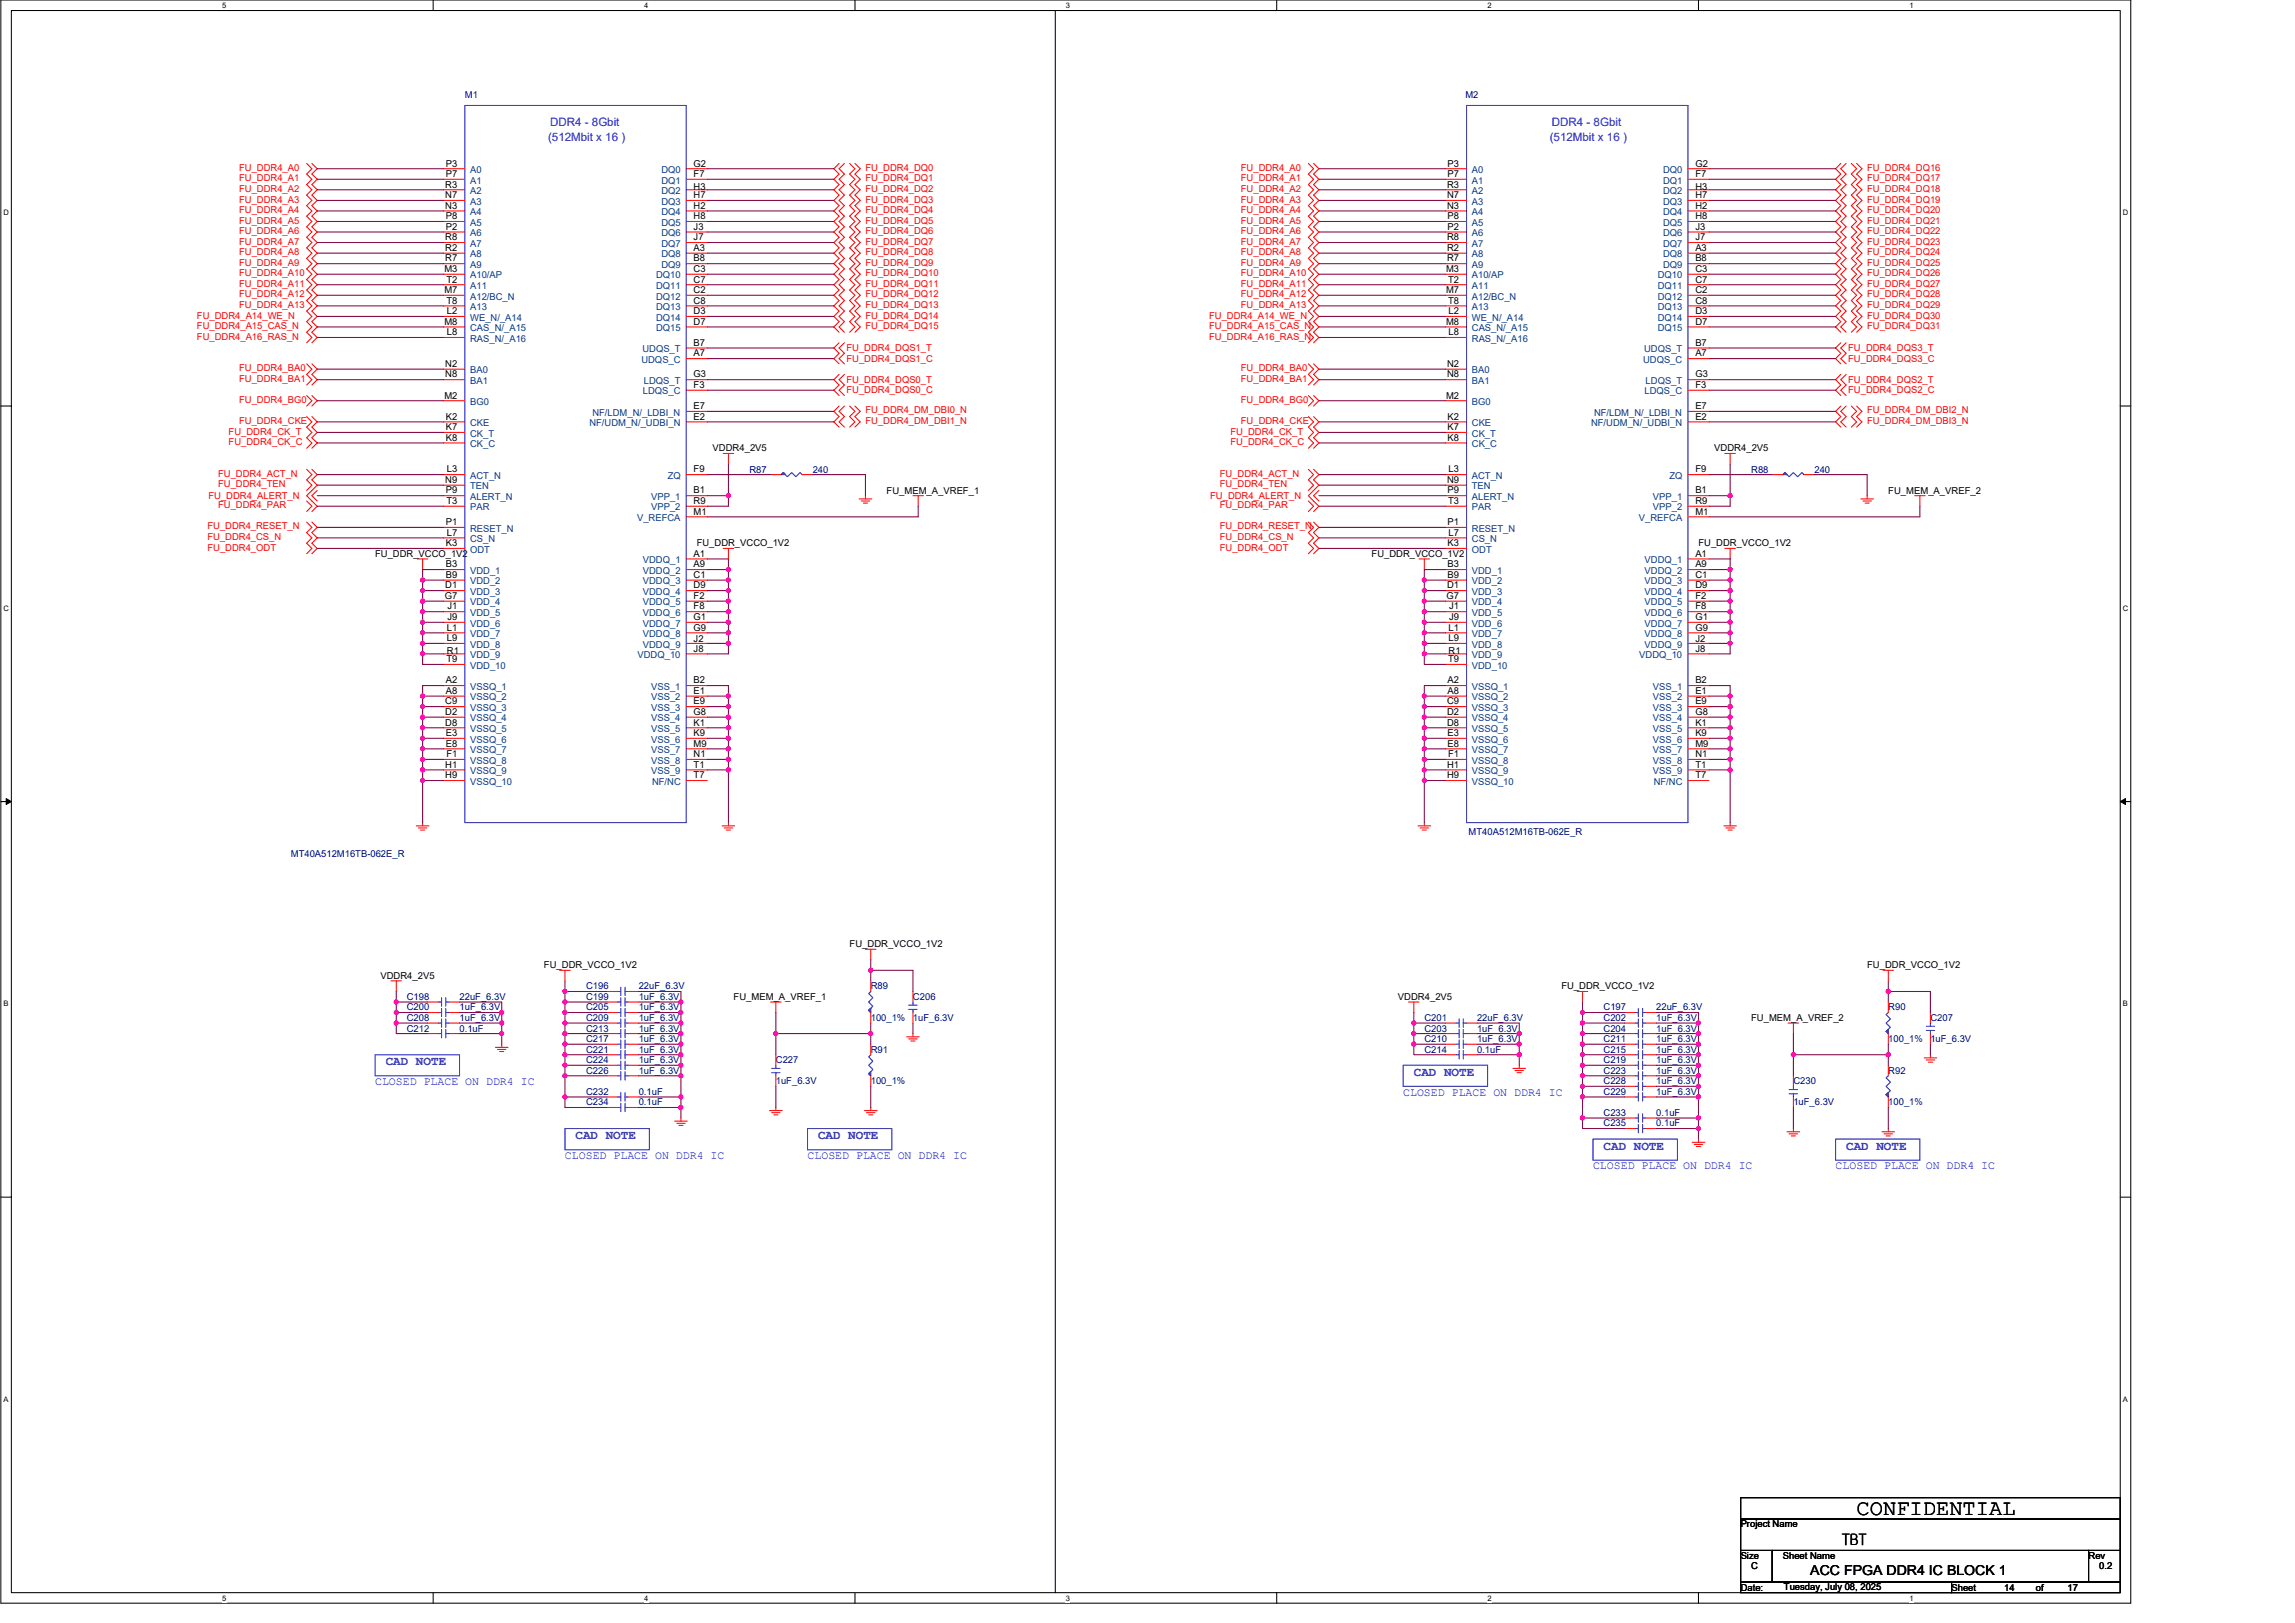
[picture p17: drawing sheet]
<svg xmlns="http://www.w3.org/2000/svg" width="420mm" height="297mm" viewBox="0 0 420 297" stroke-linecap="round" stroke-linejoin="round" font-family="sans-serif">
<defs><g id="words">
<text font-size="4" x="339.9" y="277.3">CONFIDENTIAL</text>
<text font-size="2.9" x="337.2" y="282.8">TBT</text>
<text font-size="2.5" x="331.4" y="288.3">ACC FPGA DDR4 IC BLOCK 1</text>
<g font-size="2.3" fill="#00f">
<text x="70.6" y="195">CAD NOTE</text>
<text x="258.8" y="196.9">CAD NOTE</text>
<text x="105.4" y="208.5">CAD NOTE</text>
<text x="149.8" y="208.5">CAD NOTE</text>
<text x="293.6" y="210.4">CAD NOTE</text>
<text x="338" y="210.4">CAD NOTE</text>
</g>
<g font-size="2.1" fill="#00f">
<text x="100.7" y="23.1">DDR4 - 8Gbit</text>
<text x="284.1" y="23.1">DDR4 - 8Gbit</text>
<text x="100.3" y="25.8">(512Mbit x 16 )</text>
<text x="283.7" y="25.8">(512Mbit x 16 )</text>
<text x="68.7" y="198.6">CLOSED PLACE ON DDR4 IC</text>
<text x="256.9" y="200.5">CLOSED PLACE ON DDR4 IC</text>
<text x="103.4" y="212.1">CLOSED PLACE ON DDR4 IC</text>
<text x="147.8" y="212.1">CLOSED PLACE ON DDR4 IC</text>
<text x="291.6" y="214">CLOSED PLACE ON DDR4 IC</text>
<text x="336.1" y="214">CLOSED PLACE ON DDR4 IC</text>
</g>
<g font-size="1.7" fill="#000080">
<text x="85.1" y="17.9">M1</text>
<text x="268.3" y="17.9">M2</text>
<text x="137.2" y="86.5">R87</text>
<text x="148.8" y="86.5">240</text>
<text x="320.6" y="86.5">R88</text>
<text x="332.2" y="86.5">240</text>
<text x="268.9" y="152.9">MT40A512M16TB-062E_R</text>
<text x="53.2" y="156.9">MT40A512M16TB-062E_R</text>
<text x="74.5" y="183">C198</text>
<text x="74.5" y="184.9">C200</text>
<text x="84.1" y="183">22uF_6.3V</text>
<text x="84.1" y="184.9">1uF_6.3V</text>
<text x="107.3" y="184.9">C205</text>
<text x="107.3" y="183">C199</text>
<text x="107.3" y="181.1">C196</text>
<text x="116.9" y="184.9">1uF_6.3V</text>
<text x="116.9" y="183">1uF_6.3V</text>
<text x="116.9" y="181.1">22uF_6.3V</text>
<text x="159.4" y="181.1">R89</text>
<text x="167.1" y="183">C206</text>
<text x="293.6" y="184.9">C197</text>
<text x="303.2" y="184.9">22uF_6.3V</text>
<text x="345.7" y="184.9">R90</text>
<text x="74.5" y="186.9">C208</text>
<text x="74.5" y="188.8">C212</text>
<text x="84.1" y="186.9">1uF_6.3V</text>
<text x="84.1" y="188.8">0.1uF</text>
<text x="107.3" y="188.8">C213</text>
<text x="107.3" y="190.7">C217</text>
<text x="107.3" y="186.9">C209</text>
<text x="116.9" y="188.8">1uF_6.3V</text>
<text x="116.9" y="190.7">1uF_6.3V</text>
<text x="116.9" y="186.9">1uF_6.3V</text>
<text x="159.4" y="186.9">100_1%</text>
<text x="167.1" y="186.9">1uF_6.3V</text>
<text x="260.8" y="186.9">C201</text>
<text x="260.8" y="190.7">C210</text>
<text x="260.8" y="188.8">C203</text>
<text x="270.4" y="186.9">22uF_6.3V</text>
<text x="270.4" y="190.7">1uF_6.3V</text>
<text x="270.4" y="188.8">1uF_6.3V</text>
<text x="293.6" y="190.7">C211</text>
<text x="293.6" y="186.9">C202</text>
<text x="293.6" y="188.8">C204</text>
<text x="303.2" y="190.7">1uF_6.3V</text>
<text x="303.2" y="186.9">1uF_6.3V</text>
<text x="303.2" y="188.8">1uF_6.3V</text>
<text x="345.7" y="190.7">100_1%</text>
<text x="353.4" y="186.9">C207</text>
<text x="353.4" y="190.7">1uF_6.3V</text>
<text x="107.3" y="192.7">C221</text>
<text x="107.3" y="194.6">C224</text>
<text x="107.3" y="196.5">C226</text>
<text x="116.9" y="192.7">1uF_6.3V</text>
<text x="116.9" y="194.6">1uF_6.3V</text>
<text x="116.9" y="196.5">1uF_6.3V</text>
<text x="142" y="194.6">C227</text>
<text x="159.4" y="192.7">R91</text>
<text x="260.8" y="192.7">C214</text>
<text x="270.4" y="192.7">0.1uF</text>
<text x="293.6" y="194.6">C219</text>
<text x="293.6" y="192.7">C215</text>
<text x="293.6" y="196.5">C223</text>
<text x="303.2" y="194.6">1uF_6.3V</text>
<text x="303.2" y="192.7">1uF_6.3V</text>
<text x="303.2" y="196.5">1uF_6.3V</text>
<text x="345.7" y="196.5">R92</text>
<text x="107.3" y="200.4">C232</text>
<text x="107.3" y="202.3">C234</text>
<text x="116.9" y="200.4">0.1uF</text>
<text x="116.9" y="202.3">0.1uF</text>
<text x="142" y="198.4">1uF_6.3V</text>
<text x="159.4" y="198.4">100_1%</text>
<text x="293.6" y="198.4">C228</text>
<text x="293.6" y="200.4">C229</text>
<text x="303.2" y="198.4">1uF_6.3V</text>
<text x="303.2" y="200.4">1uF_6.3V</text>
<text x="328.3" y="198.4">C230</text>
<text x="328.3" y="202.3">1uF_6.3V</text>
<text x="345.7" y="202.3">100_1%</text>
<text x="293.6" y="206.2">C235</text>
<text x="293.6" y="204.2">C233</text>
<text x="303.2" y="206.2">0.1uF</text>
<text x="303.2" y="204.2">0.1uF</text>
</g>
<g font-size="1.7" fill="#f00">
<text x="43.8" y="31.3">FU_DDR4_A0</text>
<text x="43.8" y="35.1">FU_DDR4_A2</text>
<text x="43.8" y="33.2">FU_DDR4_A1</text>
<text x="158.4" y="33.2">FU_DDR4_DQ1</text>
<text x="158.4" y="31.3">FU_DDR4_DQ0</text>
<text x="158.4" y="35.1">FU_DDR4_DQ2</text>
<text x="227.2" y="31.3">FU_DDR4_A0</text>
<text x="227.2" y="35.1">FU_DDR4_A2</text>
<text x="227.2" y="33.2">FU_DDR4_A1</text>
<text x="341.8" y="31.3">FU_DDR4_DQ16</text>
<text x="341.8" y="33.2">FU_DDR4_DQ17</text>
<text x="341.8" y="35.1">FU_DDR4_DQ18</text>
<text x="43.8" y="37.1">FU_DDR4_A3</text>
<text x="43.8" y="40.9">FU_DDR4_A5</text>
<text x="43.8" y="39">FU_DDR4_A4</text>
<text x="158.4" y="39">FU_DDR4_DQ4</text>
<text x="158.4" y="40.9">FU_DDR4_DQ5</text>
<text x="158.4" y="37.1">FU_DDR4_DQ3</text>
<text x="227.2" y="37.1">FU_DDR4_A3</text>
<text x="227.2" y="40.9">FU_DDR4_A5</text>
<text x="227.2" y="39">FU_DDR4_A4</text>
<text x="341.8" y="37.1">FU_DDR4_DQ19</text>
<text x="341.8" y="39">FU_DDR4_DQ20</text>
<text x="341.8" y="40.9">FU_DDR4_DQ21</text>
<text x="43.8" y="44.8">FU_DDR4_A7</text>
<text x="43.8" y="42.8">FU_DDR4_A6</text>
<text x="43.8" y="46.7">FU_DDR4_A8</text>
<text x="158.4" y="42.8">FU_DDR4_DQ6</text>
<text x="158.4" y="44.8">FU_DDR4_DQ7</text>
<text x="158.4" y="46.7">FU_DDR4_DQ8</text>
<text x="227.2" y="44.8">FU_DDR4_A7</text>
<text x="227.2" y="42.8">FU_DDR4_A6</text>
<text x="227.2" y="46.7">FU_DDR4_A8</text>
<text x="341.8" y="42.8">FU_DDR4_DQ22</text>
<text x="341.8" y="44.8">FU_DDR4_DQ23</text>
<text x="341.8" y="46.7">FU_DDR4_DQ24</text>
<text x="43.8" y="48.6">FU_DDR4_A9</text>
<text x="43.8" y="52.5">FU_DDR4_A11</text>
<text x="43.8" y="50.6">FU_DDR4_A10</text>
<text x="158.4" y="48.6">FU_DDR4_DQ9</text>
<text x="158.4" y="50.6">FU_DDR4_DQ10</text>
<text x="158.4" y="52.5">FU_DDR4_DQ11</text>
<text x="227.2" y="48.6">FU_DDR4_A9</text>
<text x="227.2" y="52.5">FU_DDR4_A11</text>
<text x="227.2" y="50.6">FU_DDR4_A10</text>
<text x="341.8" y="48.6">FU_DDR4_DQ25</text>
<text x="341.8" y="50.6">FU_DDR4_DQ26</text>
<text x="341.8" y="52.5">FU_DDR4_DQ27</text>
<text x="36.1" y="58.3">FU_DDR4_A14_WE_N</text>
<text x="43.8" y="56.4">FU_DDR4_A13</text>
<text x="43.8" y="54.4">FU_DDR4_A12</text>
<text x="158.4" y="56.4">FU_DDR4_DQ13</text>
<text x="158.4" y="54.4">FU_DDR4_DQ12</text>
<text x="158.4" y="58.3">FU_DDR4_DQ14</text>
<text x="221.4" y="58.3">FU_DDR4_A14_WE_N</text>
<text x="227.2" y="56.4">FU_DDR4_A13</text>
<text x="227.2" y="54.4">FU_DDR4_A12</text>
<text x="341.8" y="54.4">FU_DDR4_DQ28</text>
<text x="341.8" y="56.4">FU_DDR4_DQ29</text>
<text x="341.8" y="58.3">FU_DDR4_DQ30</text>
<text x="36.1" y="60.2">FU_DDR4_A15_CAS_N</text>
<text x="36.1" y="62.1">FU_DDR4_A16_RAS_N</text>
<text x="155" y="64.3">FU_DDR4_DQS1_T</text>
<text x="158.4" y="60.2">FU_DDR4_DQ15</text>
<text x="221.4" y="60.2">FU_DDR4_A15_CAS_N</text>
<text x="221.4" y="62.1">FU_DDR4_A16_RAS_N</text>
<text x="338.4" y="64.3">FU_DDR4_DQS3_T</text>
<text x="341.8" y="60.2">FU_DDR4_DQ31</text>
<text x="43.8" y="67.9">FU_DDR4_BA0</text>
<text x="43.8" y="69.9">FU_DDR4_BA1</text>
<text x="155" y="66.2">FU_DDR4_DQS1_C</text>
<text x="155" y="70.1">FU_DDR4_DQS0_T</text>
<text x="227.2" y="67.9">FU_DDR4_BA0</text>
<text x="227.2" y="69.9">FU_DDR4_BA1</text>
<text x="338.4" y="66.2">FU_DDR4_DQS3_C</text>
<text x="338.4" y="70.1">FU_DDR4_DQS2_T</text>
<text x="43.8" y="73.7">FU_DDR4_BG0</text>
<text x="43.8" y="77.6">FU_DDR4_CKE</text>
<text x="155" y="72">FU_DDR4_DQS0_C</text>
<text x="158.4" y="75.7">FU_DDR4_DM_DBI0_N</text>
<text x="158.4" y="77.6">FU_DDR4_DM_DBI1_N</text>
<text x="227.2" y="73.7">FU_DDR4_BG0</text>
<text x="227.2" y="77.6">FU_DDR4_CKE</text>
<text x="338.4" y="72">FU_DDR4_DQS2_C</text>
<text x="341.8" y="75.7">FU_DDR4_DM_DBI2_N</text>
<text x="341.8" y="77.6">FU_DDR4_DM_DBI3_N</text>
<text x="41.9" y="79.5">FU_DDR4_CK_T</text>
<text x="41.9" y="81.4">FU_DDR4_CK_C</text>
<text x="225.2" y="79.5">FU_DDR4_CK_T</text>
<text x="225.2" y="81.4">FU_DDR4_CK_C</text>
<text x="39.9" y="87.2">FU_DDR4_ACT_N</text>
<text x="39.9" y="89.2">FU_DDR4_TEN</text>
<text x="223.3" y="87.2">FU_DDR4_ACT_N</text>
<text x="223.3" y="89.2">FU_DDR4_TEN</text>
<text x="38.2" y="91.3">FU_DDR4_ALERT_N</text>
<text x="39.9" y="93">FU_DDR4_PAR</text>
<text x="221.6" y="91.3">FU_DDR4_ALERT_N</text>
<text x="223.3" y="93">FU_DDR4_PAR</text>
<text x="38" y="96.9">FU_DDR4_RESET_N</text>
<text x="38" y="100.8">FU_DDR4_ODT</text>
<text x="38" y="98.8">FU_DDR4_CS_N</text>
<text x="223.3" y="96.9">FU_DDR4_RESET_N</text>
<text x="223.3" y="100.8">FU_DDR4_ODT</text>
<text x="223.3" y="98.8">FU_DDR4_CS_N</text>
</g>
<g font-size="1.7">
<text x="81.5" y="34.3">R3</text>
<text x="81.6" y="30.5">P3</text>
<text x="81.6" y="32.4">P7</text>
<text x="127" y="32.4">F7</text>
<text x="127" y="30.5">G2</text>
<text x="127" y="34.7">H3</text>
<text x="264.9" y="34.3">R3</text>
<text x="265" y="30.5">P3</text>
<text x="265" y="32.4">P7</text>
<text x="310.4" y="32.4">F7</text>
<text x="310.4" y="30.5">G2</text>
<text x="310.4" y="34.7">H3</text>
<text x="81.5" y="38.2">N3</text>
<text x="81.5" y="36.3">N7</text>
<text x="81.6" y="40.1">P8</text>
<text x="127" y="38.2">H2</text>
<text x="127" y="36.3">H7</text>
<text x="127" y="40.1">H8</text>
<text x="264.9" y="38.2">N3</text>
<text x="264.9" y="36.3">N7</text>
<text x="265" y="40.1">P8</text>
<text x="310.4" y="38.2">H2</text>
<text x="310.4" y="36.3">H7</text>
<text x="310.4" y="40.1">H8</text>
<text x="81.5" y="45.9">R2</text>
<text x="81.5" y="47.9">R7</text>
<text x="81.5" y="44">R8</text>
<text x="81.6" y="42.1">P2</text>
<text x="127" y="45.9">A3</text>
<text x="127" y="47.9">B8</text>
<text x="127" y="42.1">J3</text>
<text x="127" y="44">J7</text>
<text x="264.9" y="45.9">R2</text>
<text x="264.9" y="47.9">R7</text>
<text x="264.9" y="44">R8</text>
<text x="265" y="42.1">P2</text>
<text x="310.4" y="45.9">A3</text>
<text x="310.4" y="47.9">B8</text>
<text x="310.4" y="42.1">J3</text>
<text x="310.4" y="44">J7</text>
<text x="81.4" y="49.8">M3</text>
<text x="81.4" y="53.6">M7</text>
<text x="81.7" y="51.7">T2</text>
<text x="127" y="53.6">C2</text>
<text x="127" y="49.8">C3</text>
<text x="127" y="51.7">C7</text>
<text x="264.7" y="49.8">M3</text>
<text x="264.7" y="53.6">M7</text>
<text x="265.1" y="51.7">T2</text>
<text x="310.4" y="53.6">C2</text>
<text x="310.4" y="49.8">C3</text>
<text x="310.4" y="51.7">C7</text>
<text x="81.4" y="59.4">M8</text>
<text x="81.7" y="55.6">T8</text>
<text x="81.8" y="57.5">L2</text>
<text x="127" y="55.6">C8</text>
<text x="127" y="57.5">D3</text>
<text x="127" y="59.4">D7</text>
<text x="264.7" y="59.4">M8</text>
<text x="265.1" y="55.6">T8</text>
<text x="265.2" y="57.5">L2</text>
<text x="310.4" y="55.6">C8</text>
<text x="310.4" y="57.5">D3</text>
<text x="310.4" y="59.4">D7</text>
<text x="81.8" y="61.4">L8</text>
<text x="127" y="63.3">B7</text>
<text x="127" y="65.2">A7</text>
<text x="265.2" y="61.4">L8</text>
<text x="310.4" y="63.3">B7</text>
<text x="310.4" y="65.2">A7</text>
<text x="81.5" y="67.2">N2</text>
<text x="81.5" y="69.1">N8</text>
<text x="127" y="69.1">G3</text>
<text x="127" y="71">F3</text>
<text x="264.9" y="67.2">N2</text>
<text x="264.9" y="69.1">N8</text>
<text x="310.4" y="69.1">G3</text>
<text x="310.4" y="71">F3</text>
<text x="81.4" y="72.9">M2</text>
<text x="81.6" y="76.8">K2</text>
<text x="127" y="76.8">E2</text>
<text x="127" y="74.9">E7</text>
<text x="264.7" y="72.9">M2</text>
<text x="265" y="76.8">K2</text>
<text x="310.4" y="76.8">E2</text>
<text x="310.4" y="74.9">E7</text>
<text x="81.6" y="78.7">K7</text>
<text x="81.6" y="80.7">K8</text>
<text x="130.5" y="82.6">VDDR4_2V5</text>
<text x="265" y="78.7">K7</text>
<text x="265" y="80.7">K8</text>
<text x="313.8" y="82.6">VDDR4_2V5</text>
<text x="81.5" y="88.4">N9</text>
<text x="81.8" y="86.5">L3</text>
<text x="127" y="86.5">F9</text>
<text x="264.9" y="88.4">N9</text>
<text x="265.2" y="86.5">L3</text>
<text x="310.4" y="86.5">F9</text>
<text x="81.6" y="90.3">P9</text>
<text x="81.7" y="92.2">T3</text>
<text x="127" y="90.3">B1</text>
<text x="127" y="92.2">R9</text>
<text x="127" y="94.2">M1</text>
<text x="162.3" y="90.3">FU_MEM_A_VREF_1</text>
<text x="265" y="90.3">P9</text>
<text x="265.1" y="92.2">T3</text>
<text x="310.4" y="90.3">B1</text>
<text x="310.4" y="94.2">M1</text>
<text x="310.4" y="92.2">R9</text>
<text x="345.7" y="90.3">FU_MEM_A_VREF_2</text>
<text x="68.7" y="101.9">FU_DDR_VCCO_1V2</text>
<text x="81.6" y="100">K3</text>
<text x="81.6" y="96.1">P1</text>
<text x="81.8" y="98">L7</text>
<text x="127" y="101.9">A1</text>
<text x="127.6" y="100">FU_DDR_VCCO_1V2</text>
<text x="251.1" y="101.9">FU_DDR_VCCO_1V2</text>
<text x="265" y="100">K3</text>
<text x="265" y="96.1">P1</text>
<text x="265.2" y="98">L7</text>
<text x="310.4" y="101.9">A1</text>
<text x="310.9" y="100">FU_DDR_VCCO_1V2</text>
<text x="81.5" y="107.7">D1</text>
<text x="81.6" y="103.8">B3</text>
<text x="81.6" y="105.8">B9</text>
<text x="127" y="103.8">A9</text>
<text x="127" y="105.8">C1</text>
<text x="127" y="107.7">D9</text>
<text x="264.9" y="107.7">D1</text>
<text x="265" y="103.8">B3</text>
<text x="265" y="105.8">B9</text>
<text x="310.4" y="103.8">A9</text>
<text x="310.4" y="105.8">C1</text>
<text x="310.4" y="107.7">D9</text>
<text x="81.4" y="109.6">G7</text>
<text x="81.9" y="111.5">J1</text>
<text x="81.9" y="113.5">J9</text>
<text x="127" y="109.6">F2</text>
<text x="127" y="111.5">F8</text>
<text x="127" y="113.5">G1</text>
<text x="264.8" y="109.6">G7</text>
<text x="265.3" y="111.5">J1</text>
<text x="265.3" y="113.5">J9</text>
<text x="310.4" y="109.6">F2</text>
<text x="310.4" y="111.5">F8</text>
<text x="310.4" y="113.5">G1</text>
<text x="81.8" y="115.4">L1</text>
<text x="81.8" y="117.3">L9</text>
<text x="81.8" y="119.7">R1</text>
<text x="127" y="119.3">J8</text>
<text x="127" y="115.4">G9</text>
<text x="127" y="117.6">J2</text>
<text x="265.2" y="115.4">L1</text>
<text x="265.2" y="117.3">L9</text>
<text x="265.2" y="119.7">R1</text>
<text x="310.4" y="119.3">J8</text>
<text x="310.4" y="115.4">G9</text>
<text x="310.4" y="117.6">J2</text>
<text x="81.6" y="125.1">A2</text>
<text x="81.7" y="121.2">T9</text>
<text x="127" y="125.1">B2</text>
<text x="265" y="125.1">A2</text>
<text x="265.1" y="121.2">T9</text>
<text x="310.4" y="125.1">B2</text>
<text x="81.5" y="128.9">C9</text>
<text x="81.5" y="130.9">D2</text>
<text x="81.6" y="127">A8</text>
<text x="127" y="127">E1</text>
<text x="127" y="128.9">E9</text>
<text x="127" y="130.9">G8</text>
<text x="264.9" y="128.9">C9</text>
<text x="264.9" y="130.9">D2</text>
<text x="265" y="127">A8</text>
<text x="310.4" y="127">E1</text>
<text x="310.4" y="128.9">E9</text>
<text x="310.4" y="130.9">G8</text>
<text x="81.5" y="132.8">D8</text>
<text x="81.6" y="134.7">E3</text>
<text x="81.6" y="136.7">E8</text>
<text x="127" y="132.8">K1</text>
<text x="127" y="134.7">K9</text>
<text x="127" y="136.7">M9</text>
<text x="264.9" y="132.8">D8</text>
<text x="265" y="134.7">E3</text>
<text x="265" y="136.7">E8</text>
<text x="310.4" y="132.8">K1</text>
<text x="310.4" y="134.7">K9</text>
<text x="310.4" y="136.7">M9</text>
<text x="81.5" y="140.5">H1</text>
<text x="81.5" y="142.5">H9</text>
<text x="81.7" y="138.6">F1</text>
<text x="127" y="138.6">N1</text>
<text x="127" y="140.5">T1</text>
<text x="127" y="142.5">T7</text>
<text x="264.9" y="140.5">H1</text>
<text x="264.9" y="142.5">H9</text>
<text x="265.1" y="138.6">F1</text>
<text x="310.4" y="138.6">N1</text>
<text x="310.4" y="140.5">T1</text>
<text x="310.4" y="142.5">T7</text>
<text x="155.5" y="173.4">FU_DDR_VCCO_1V2</text>
<text x="69.6" y="179.1">VDDR4_2V5</text>
<text x="99.6" y="177.2">FU_DDR_VCCO_1V2</text>
<text x="341.8" y="177.2">FU_DDR_VCCO_1V2</text>
<text x="134.3" y="183">FU_MEM_A_VREF_1</text>
<text x="255.9" y="183">VDDR4_2V5</text>
<text x="285.8" y="181.1">FU_DDR_VCCO_1V2</text>
<text x="320.6" y="186.9">FU_MEM_A_VREF_2</text>
<text x="318.7" y="279.5">Project Name</text>
<text x="318.7" y="285.3">Size</text>
<text x="320.6" y="287.2">C</text>
<text x="326.4" y="285.3">Sheet Name</text>
<text x="382.4" y="285.3">Rev</text>
<text x="384.3" y="287.2">0.2</text>
<text x="318.7" y="291.1">Date:</text>
<text x="326.6" y="290.9">Tuesday, July 08, 2025</text>
<text x="357.3" y="291.1">Sheet</text>
<text x="366.9" y="291.1">14</text>
<text x="372.7" y="291.1">of</text>
<text x="378.5" y="291.1">17</text>
</g>
<g font-size="1.7" fill="#004080">
<text x="86.1" y="31.7">A0</text>
<text x="86.1" y="33.6">A1</text>
<text x="86.1" y="35.5">A2</text>
<text x="121.1" y="33.6">DQ1</text>
<text x="121.1" y="31.7">DQ0</text>
<text x="121.1" y="35.5">DQ2</text>
<text x="269.5" y="31.7">A0</text>
<text x="269.5" y="33.6">A1</text>
<text x="269.5" y="35.5">A2</text>
<text x="304.5" y="33.6">DQ1</text>
<text x="304.5" y="31.7">DQ0</text>
<text x="304.5" y="35.5">DQ2</text>
<text x="86.1" y="39.4">A4</text>
<text x="86.1" y="37.5">A3</text>
<text x="86.1" y="41.3">A5</text>
<text x="121.1" y="39.4">DQ4</text>
<text x="121.1" y="37.5">DQ3</text>
<text x="121.1" y="41.3">DQ5</text>
<text x="269.5" y="39.4">A4</text>
<text x="269.5" y="37.5">A3</text>
<text x="269.5" y="41.3">A5</text>
<text x="304.5" y="39.4">DQ4</text>
<text x="304.5" y="37.5">DQ3</text>
<text x="304.5" y="41.3">DQ5</text>
<text x="86.1" y="43.2">A6</text>
<text x="86.1" y="47.1">A8</text>
<text x="86.1" y="45.2">A7</text>
<text x="121.1" y="47.1">DQ8</text>
<text x="121.1" y="43.2">DQ6</text>
<text x="121.1" y="45.2">DQ7</text>
<text x="269.5" y="43.2">A6</text>
<text x="269.5" y="47.1">A8</text>
<text x="269.5" y="45.2">A7</text>
<text x="304.5" y="47.1">DQ8</text>
<text x="304.5" y="43.2">DQ6</text>
<text x="304.5" y="45.2">DQ7</text>
<text x="86.1" y="51">A10/AP</text>
<text x="86.1" y="49">A9</text>
<text x="86.1" y="52.9">A11</text>
<text x="120.1" y="51">DQ10</text>
<text x="120.1" y="52.9">DQ11</text>
<text x="121.1" y="49">DQ9</text>
<text x="269.5" y="51">A10/AP</text>
<text x="269.5" y="49">A9</text>
<text x="269.5" y="52.9">A11</text>
<text x="303.5" y="51">DQ10</text>
<text x="303.5" y="52.9">DQ11</text>
<text x="304.5" y="49">DQ9</text>
<text x="86.1" y="58.7">WE_N/_A14</text>
<text x="86.1" y="54.8">A12/BC_N</text>
<text x="86.1" y="56.8">A13</text>
<text x="120.1" y="54.8">DQ12</text>
<text x="120.1" y="56.8">DQ13</text>
<text x="120.1" y="58.7">DQ14</text>
<text x="269.5" y="58.7">WE_N/_A14</text>
<text x="269.5" y="54.8">A12/BC_N</text>
<text x="269.5" y="56.8">A13</text>
<text x="303.5" y="54.8">DQ12</text>
<text x="303.5" y="56.8">DQ13</text>
<text x="303.5" y="58.7">DQ14</text>
<text x="86.1" y="62.5">RAS_N/_A16</text>
<text x="86.1" y="60.6">CAS_N/_A15</text>
<text x="117.6" y="64.5">UDQS_T</text>
<text x="120.1" y="60.6">DQ15</text>
<text x="269.5" y="62.5">RAS_N/_A16</text>
<text x="269.5" y="60.6">CAS_N/_A15</text>
<text x="301" y="64.5">UDQS_T</text>
<text x="303.5" y="60.6">DQ15</text>
<text x="86.1" y="68.3">BA0</text>
<text x="86.1" y="70.3">BA1</text>
<text x="117.4" y="66.4">UDQS_C</text>
<text x="117.9" y="70.3">LDQS_T</text>
<text x="269.5" y="68.3">BA0</text>
<text x="269.5" y="70.3">BA1</text>
<text x="300.8" y="66.4">UDQS_C</text>
<text x="301.3" y="70.3">LDQS_T</text>
<text x="86.1" y="78">CKE</text>
<text x="86.1" y="74.1">BG0</text>
<text x="107.9" y="78">NF/UDM_N/_UDBI_N</text>
<text x="108.4" y="76.1">NF/LDM_N/_LDBI_N</text>
<text x="117.7" y="72.2">LDQS_C</text>
<text x="269.5" y="78">CKE</text>
<text x="269.5" y="74.1">BG0</text>
<text x="291.3" y="78">NF/UDM_N/_UDBI_N</text>
<text x="291.8" y="76.1">NF/LDM_N/_LDBI_N</text>
<text x="301.1" y="72.2">LDQS_C</text>
<text x="86.1" y="79.9">CK_T</text>
<text x="86.1" y="81.9">CK_C</text>
<text x="269.5" y="79.9">CK_T</text>
<text x="269.5" y="81.9">CK_C</text>
<text x="86.1" y="87.7">ACT_N</text>
<text x="86.1" y="89.6">TEN</text>
<text x="122.2" y="87.7">ZQ</text>
<text x="269.5" y="87.7">ACT_N</text>
<text x="269.5" y="89.6">TEN</text>
<text x="305.6" y="87.7">ZQ</text>
<text x="86.1" y="91.5">ALERT_N</text>
<text x="86.1" y="93.4">PAR</text>
<text x="116.6" y="95.4">V_REFCA</text>
<text x="119.2" y="91.5">VPP_1</text>
<text x="119.2" y="93.4">VPP_2</text>
<text x="269.5" y="91.5">ALERT_N</text>
<text x="269.5" y="93.4">PAR</text>
<text x="300" y="95.4">V_REFCA</text>
<text x="302.6" y="91.5">VPP_1</text>
<text x="302.6" y="93.4">VPP_2</text>
<text x="86.1" y="101.2">ODT</text>
<text x="86.1" y="99.2">CS_N</text>
<text x="86.1" y="97.3">RESET_N</text>
<text x="269.5" y="101.2">ODT</text>
<text x="269.5" y="99.2">CS_N</text>
<text x="269.5" y="97.3">RESET_N</text>
<text x="86.1" y="105">VDD_1</text>
<text x="86.1" y="107">VDD_2</text>
<text x="117.7" y="103.1">VDDQ_1</text>
<text x="117.7" y="105">VDDQ_2</text>
<text x="117.7" y="107">VDDQ_3</text>
<text x="269.5" y="105">VDD_1</text>
<text x="269.5" y="107">VDD_2</text>
<text x="301.1" y="103.1">VDDQ_1</text>
<text x="301.1" y="105">VDDQ_2</text>
<text x="301.1" y="107">VDDQ_3</text>
<text x="86.1" y="108.9">VDD_3</text>
<text x="86.1" y="110.8">VDD_4</text>
<text x="86.1" y="112.7">VDD_5</text>
<text x="117.7" y="108.9">VDDQ_4</text>
<text x="117.7" y="110.8">VDDQ_5</text>
<text x="117.7" y="112.7">VDDQ_6</text>
<text x="269.5" y="108.9">VDD_3</text>
<text x="269.5" y="110.8">VDD_4</text>
<text x="269.5" y="112.7">VDD_5</text>
<text x="301.1" y="108.9">VDDQ_4</text>
<text x="301.1" y="110.8">VDDQ_5</text>
<text x="301.1" y="112.7">VDDQ_6</text>
<text x="86.1" y="114.7">VDD_6</text>
<text x="86.1" y="116.6">VDD_7</text>
<text x="86.1" y="118.5">VDD_8</text>
<text x="117.7" y="114.7">VDDQ_7</text>
<text x="117.7" y="116.6">VDDQ_8</text>
<text x="117.7" y="118.5">VDDQ_9</text>
<text x="269.5" y="114.7">VDD_6</text>
<text x="269.5" y="116.6">VDD_7</text>
<text x="269.5" y="118.5">VDD_8</text>
<text x="301.1" y="114.7">VDDQ_7</text>
<text x="301.1" y="116.6">VDDQ_8</text>
<text x="301.1" y="118.5">VDDQ_9</text>
<text x="86.1" y="120.5">VDD_9</text>
<text x="86.1" y="122.4">VDD_10</text>
<text x="116.7" y="120.5">VDDQ_10</text>
<text x="269.5" y="120.5">VDD_9</text>
<text x="269.5" y="122.4">VDD_10</text>
<text x="300.1" y="120.5">VDDQ_10</text>
<text x="86.1" y="126.3">VSSQ_1</text>
<text x="86.1" y="128.2">VSSQ_2</text>
<text x="86.1" y="130.1">VSSQ_3</text>
<text x="119.2" y="126.3">VSS_1</text>
<text x="119.2" y="128.2">VSS_2</text>
<text x="119.2" y="130.1">VSS_3</text>
<text x="269.5" y="126.3">VSSQ_1</text>
<text x="269.5" y="128.2">VSSQ_2</text>
<text x="269.5" y="130.1">VSSQ_3</text>
<text x="302.6" y="126.3">VSS_1</text>
<text x="302.6" y="128.2">VSS_2</text>
<text x="302.6" y="130.1">VSS_3</text>
<text x="86.1" y="132">VSSQ_4</text>
<text x="86.1" y="134">VSSQ_5</text>
<text x="86.1" y="135.9">VSSQ_6</text>
<text x="86.1" y="137.8">VSSQ_7</text>
<text x="119.2" y="132">VSS_4</text>
<text x="119.2" y="134">VSS_5</text>
<text x="119.2" y="135.9">VSS_6</text>
<text x="119.2" y="137.8">VSS_7</text>
<text x="269.5" y="132">VSSQ_4</text>
<text x="269.5" y="134">VSSQ_5</text>
<text x="269.5" y="135.9">VSSQ_6</text>
<text x="269.5" y="137.8">VSSQ_7</text>
<text x="302.6" y="132">VSS_4</text>
<text x="302.6" y="134">VSS_5</text>
<text x="302.6" y="135.9">VSS_6</text>
<text x="302.6" y="137.8">VSS_7</text>
<text x="86.1" y="139.8">VSSQ_8</text>
<text x="86.1" y="141.7">VSSQ_9</text>
<text x="86.1" y="143.6">VSSQ_10</text>
<text x="119.2" y="139.8">VSS_8</text>
<text x="119.2" y="141.7">VSS_9</text>
<text x="119.4" y="143.6">NF/NC</text>
<text x="269.5" y="139.8">VSSQ_8</text>
<text x="269.5" y="141.7">VSSQ_9</text>
<text x="269.5" y="143.6">VSSQ_10</text>
<text x="302.6" y="139.8">VSS_8</text>
<text x="302.6" y="141.7">VSS_9</text>
<text x="302.8" y="143.6">NF/NC</text>
</g>
<g font-size="1.4">
<text x="40.7" y="1.5">5</text>
<text x="117.9" y="1.5">4</text>
<text x="195.1" y="1.5">3</text>
<text x="272.3" y="1.5">2</text>
<text x="349.6" y="1.5">1</text>
<text x=".6" y="39.4">D</text>
<text x="388.7" y="39.4">D</text>
<text x=".6" y="111.8">C</text>
<text x="388.7" y="111.8">C</text>
<text x=".6" y="184.1">B</text>
<text x="388.7" y="184.1">B</text>
<text x=".6" y="256.5">A</text>
<text x="388.7" y="256.5">A</text>
<text x="40.7" y="292.9">5</text>
<text x="117.9" y="292.9">4</text>
<text x="195.1" y="292.9">3</text>
<text x="272.3" y="292.9">2</text>
<text x="349.6" y="292.9">1</text>
</g>
</g></defs>
<path d="M.2 0h389.9v293.4h-389.9zM2.1 1.9h386.1v289.6h-386.1z" fill="none" stroke="#000" stroke-width=".19"/>
<g fill="#fff">
<path d="M40.7 .2h.8v1.6h-.8z"/>
<path d="M40.7 291.7h.8v1.5h-.8z"/>
</g>
<path d="M79.3 0v1.9M79.3 291.5v1.9" fill="none" stroke="#000" stroke-width=".19"/>
<g fill="#fff">
<path d="M117.9 .2h.8v1.6h-.8z"/>
<path d="M117.9 291.7h.8v1.5h-.8z"/>
</g>
<path d="M156.5 0v1.9M156.5 291.5v1.9" fill="none" stroke="#000" stroke-width=".19"/>
<g fill="#fff">
<path d="M195.1 .2h.8v1.6h-.8z"/>
<path d="M195.1 291.7h.8v1.5h-.8z"/>
</g>
<path d="M233.7 0v1.9M233.7 291.5v1.9" fill="none" stroke="#000" stroke-width=".19"/>
<g fill="#fff">
<path d="M272.3 .2h.8v1.6h-.8z"/>
<path d="M272.3 291.7h.8v1.5h-.8z"/>
</g>
<path d="M310.9 0v1.9M310.9 291.5v1.9" fill="none" stroke="#000" stroke-width=".19"/>
<g fill="#fff">
<path d="M349.6 .2h.7v1.6h-.7z"/>
<path d="M349.6 291.7h.7v1.5h-.7z"/>
<path d="M.6 38.1h1v1.6h-1z"/>
<path d="M388.7 38.1h.9v1.6h-.9z"/>
<path d="M.6 110.5h1v1.6h-1z"/>
<path d="M388.7 110.5h.9v1.6h-.9z"/>
</g>
<path d="M.2 74.3h1.9M388.2 74.3h1.9" fill="none" stroke="#000" stroke-width=".19"/>
<g fill="#fff">
<path d="M.6 182.9h1v1.5h-1z"/>
<path d="M388.7 182.9h.9v1.5h-.9z"/>
</g>
<path d="M.2 146.7h1.9M388.2 146.7h1.9" fill="none" stroke="#000" stroke-width=".19"/>
<path d="M1.1 146.2l1 .5-1 .5zM388.2 146.7l.9-.5v1z" fill="#000" stroke="#000" stroke-width=".18"/>
<g fill="#fff">
<path d="M.6 255.3h1v1.5h-1z"/>
<path d="M388.7 255.3h.9v1.5h-.9z"/>
</g>
<path d="M193.2 1.9v289.6M.2 219.1h1.9M388.2 219.1h1.9M318.7 278h69.5v5.8h-69.5zM318.7 274.1h69.5v3.9h-69.5zM318.7 283.8h5.8v5.8h-5.8zM318.7 289.6h38.6v1.9h-38.6zM324.5 283.8h57.9v5.8h-57.9zM357.3 289.6h30.9v1.9h-30.9zM382.4 283.8h5.8v5.8h-5.8z" fill="none" stroke="#000" stroke-width=".19"/>
<g fill="none" stroke="#00f" stroke-width=".19">
<path d="M85.1 19.3h40.5v131.3h-40.5zM268.5 19.3h40.5v131.3h-40.5zM143 86.9l.4-.4 .8 .7 .7-.7 .8 .7 .8-.7 .4 .4M326.4 86.9l.4-.4 .7 .7 .8-.7 .8 .7 .8-.7 .4 .4M68.7 193h15.4v3.9h-15.4zM80.3 187.2h.5M80.3 183.4h.5M80.3 185.3h.5M80.3 189.2h.5M80.8 186.5v1.5M80.8 182.6v1.5M80.8 184.6v1.5"/>
<path d="M80.8 188.4v1.5M81.6 187.2h.6M81.6 183.4h.6M81.6 185.3h.6M81.6 189.2h.6M81.6 186.5v1.5M81.6 182.6v1.5M81.6 184.6v1.5M81.6 188.4v1.5M113.1 185.3h.6M113.1 193h.6M113.1 195h.6"/>
<path d="M113.1 183.4h.6M113.1 189.2h.6M113.1 191.1h.6M113.1 181.5h.6M113.1 196.9h.6M113.1 187.2h.6M113.7 184.6v1.5M113.7 192.3v1.5M113.7 194.2v1.5M113.7 200v1.5M113.7 182.6v1.5M113.7 188.4v1.5"/>
<path d="M113.7 190.3v1.6M113.7 180.7v1.5M113.7 196.1v1.6M113.7 186.5v1.5M114.4 185.3h.6M114.4 193h.6M114.4 195h.6M114.4 183.4h.6M114.4 189.2h.6M114.4 191.1h.6M114.4 181.5h.6M114.4 196.9h.6"/>
<path d="M114.4 187.2h.6M114.4 184.6v1.5M114.4 192.3v1.5M114.4 194.2v1.5M114.4 200v1.5M114.4 182.6v1.5M114.4 188.4v1.5M114.4 190.3v1.6M114.4 180.7v1.5M114.4 196.1v1.6M114.4 186.5v1.5M141.3 196.3h1.5"/>
<path d="M141.3 195.5h1.5M142 196.3v.6M142 195v.5M159.4 181.5l-.4 .3 .8 .8-.8 .8 .8 .7-.8 .8 .4 .4M159.4 193l-.4 .4 .8 .8-.8 .8 .8 .7-.8 .8 .4 .4M166.4 184.7h1.5M166.4 184h1.5M167.1 184.7v.6M167.1 183.4v.6M256.9 195h15.4v3.8h-15.4zM266.5 187.2h.6M266.5 193h.6"/>
<path d="M266.5 191.1h.6M266.5 189.2h.6M267.1 186.5v1.5M267.1 192.3v1.5M267.1 190.3v1.6M267.1 188.4v1.5M267.9 187.2h.6M267.9 193h.6M267.9 191.1h.6M267.9 189.2h.6M267.9 186.5v1.5M267.9 192.3v1.5"/>
<path d="M267.9 190.3v1.6M267.9 188.4v1.5M299.4 195h.5M299.4 191.1h.5M299.4 198.8h.5M299.4 185.3h.5M299.4 193h.5M299.4 187.2h.5M299.4 196.9h.5M299.4 189.2h.5M299.9 194.2v1.5M299.9 190.3v1.6"/>
<path d="M299.9 198.1v1.5M299.9 184.6v1.5M299.9 192.3v1.5M299.9 186.5v1.5M299.9 196.1v1.6M299.9 188.4v1.5M299.9 200v1.5M300.7 195h.6M300.7 191.1h.6M300.7 198.8h.6M300.7 185.3h.6M300.7 193h.6"/>
<path d="M300.7 187.2h.6M300.7 196.9h.6M300.7 189.2h.6M300.7 194.2v1.5M300.7 190.3v1.6M300.7 198.1v1.5M300.7 184.6v1.5M300.7 192.3v1.5M300.7 186.5v1.5M300.7 196.1v1.6M300.7 188.4v1.5M300.7 200v1.5"/>
<path d="M327.5 199.4h1.6M328.3 198.8v.6M345.7 196.9l-.4 .4 .8 .8-.8 .7 .8 .8-.8 .8 .4 .4M345.7 185.3l-.4 .4 .8 .8-.8 .7 .8 .8-.8 .8 .4 .4M352.6 188.6h1.6M352.6 187.8h1.6M353.4 188.6v.6M353.4 187.2v.6M103.4 206.5h15.5v3.9h-15.5zM113.1 200.8h.6M113.1 202.7h.6M113.7 201.9v1.6"/>
<path d="M114.4 200.8h.6M114.4 202.7h.6M114.4 201.9v1.6M147.8 206.5h15.5v3.9h-15.5zM291.6 208.5h15.5v3.8h-15.5zM299.4 200.8h.5M299.4 206.5h.5M299.4 204.6h.5M299.9 205.8v1.5M299.9 203.9v1.5M300.7 200.8h.6M300.7 206.5h.6"/>
<path d="M300.7 204.6h.6M300.7 205.8v1.5M300.7 203.9v1.5M327.5 200.2h1.6M328.3 200.2v.6M336.1 208.5h15.4v3.8h-15.4z"/>
</g>
<g fill="none" stroke="#f00" stroke-width=".19">
<path d="M56.1 29.9l1 1-1 1 1 .9-1 1 1 .9-1 1 1 1-1 .9 1 1-1 1 1 .9-1 1 1 1-1 .9 1 1-1 1 1 .9-1 1 1 1-1 .9 1 1-1 1 1 .9-1 1 1 .9-1 1 1 1-1 .9 1 1-1 1 1 .9-1 1 1 1-1 .9M57.1 29.9l1 1-1 1 1 .9-1 1 1 .9-1 1 1 1-1 .9 1 1-1 1 1 .9-1 1 1 1-1 .9 1 1-1 1 1 .9-1 1 1 1-1 .9 1 1-1 1 1 .9-1 1 1 .9-1 1 1 1-1 .9 1 1-1 1 1 .9-1 1 1 1-1 .9M81.2 38.6h3.9M81.2 36.7h3.9M81.2 30.9h3.9M81.2 32.8h3.9M81.2 34.7h3.9M125.6 32.8h3.9M125.6 30.9h3.9M125.6 38.6h3.9M125.6 34.7h3.9M125.6 36.7h3.9"/>
<path d="M153.6 29.9l-.9 1 .9 1-.9 .9 .9 1-.9 .9 .9 1-.9 1 .9 .9-.9 1 .9 1-.9 .9 .9 1-.9 1 .9 .9-.9 1 .9 1-.9 .9 .9 1-.9 1 .9 .9-.9 1 .9 1-.9 .9 .9 1-.9 .9 .9 1-.9 1 .9 .9-.9 1 .9 1-.9 .9 .9 1M154.6 29.9l-1 1 1 1-1 .9 1 1-1 .9 1 1-1 1 1 .9-1 1 1 1-1 .9 1 1-1 1 1 .9-1 1 1 1-1 .9 1 1-1 1 1 .9-1 1 1 1-1 .9 1 1-1 .9 1 1-1 1 1 .9-1 1 1 1-1 .9 1 1M155.5 29.9l1 1-1 1 1 .9-1 1 1 .9-1 1 1 1-1 .9 1 1-1 1 1 .9-1 1 1 1-1 .9 1 1-1 1 1 .9-1 1 1 1-1 .9 1 1-1 1 1 .9-1 1 1 .9-1 1 1 1-1 .9 1 1-1 1 1 .9-1 1M156.5 29.9l1 1-1 1 1 .9-1 1 1 .9-1 1 1 1-1 .9 1 1-1 1 1 .9-1 1 1 1-1 .9 1 1-1 1 1 .9-1 1 1 1-1 .9 1 1-1 1 1 .9-1 1 1 .9-1 1 1 1-1 .9 1 1-1 1 1 .9-1 1M239.5 29.9l1 1-1 1 1 .9-1 1 1 .9-1 1 1 1-1 .9 1 1-1 1 1 .9-1 1 1 1-1 .9 1 1-1 1 1 .9-1 1 1 1-1 .9 1 1-1 1 1 .9-1 1 1 .9-1 1 1 1-1 .9 1 1-1 1 1 .9-1 1 1 1-1 .9M240.5 29.9l1 1-1 1 1 .9-1 1 1 .9-1 1 1 1-1 .9 1 1-1 1 1 .9-1 1 1 1-1 .9 1 1-1 1 1 .9-1 1 1 1-1 .9 1 1-1 1 1 .9-1 1 1 .9-1 1 1 1-1 .9 1 1-1 1 1 .9-1 1 1 1-1 .9M264.6 38.6h3.9M264.6 36.7h3.9M264.6 30.9h3.9M264.6 32.8h3.9M264.6 34.7h3.9M309 32.8h3.9"/>
<path d="M309 30.9h3.9M309 38.6h3.9M309 34.7h3.9M309 36.7h3.9M337 29.9l-.9 1 .9 1-.9 .9 .9 1-.9 .9 .9 1-.9 1 .9 .9-.9 1 .9 1-.9 .9 .9 1-.9 1 .9 .9-.9 1 .9 1-.9 .9 .9 1-.9 1 .9 .9-.9 1 .9 1-.9 .9 .9 1-.9 .9 .9 1-.9 1 .9 .9-.9 1 .9 1-.9 .9 .9 1M338 29.9l-1 1 1 1-1 .9 1 1-1 .9 1 1-1 1 1 .9-1 1 1 1-1 .9 1 1-1 1 1 .9-1 1 1 1-1 .9 1 1-1 1 1 .9-1 1 1 1-1 .9 1 1-1 .9 1 1-1 1 1 .9-1 1 1 1-1 .9 1 1M338.9 29.9l1 1-1 1 1 .9-1 1 1 .9-1 1 1 1-1 .9 1 1-1 1 1 .9-1 1 1 1-1 .9 1 1-1 1 1 .9-1 1 1 1-1 .9 1 1-1 1 1 .9-1 1 1 .9-1 1 1 1-1 .9 1 1-1 1 1 .9-1 1M339.9 29.9l1 1-1 1 1 .9-1 1 1 .9-1 1 1 1-1 .9 1 1-1 1 1 .9-1 1 1 1-1 .9 1 1-1 1 1 .9-1 1 1 1-1 .9 1 1-1 1 1 .9-1 1 1 .9-1 1 1 1-1 .9 1 1-1 1 1 .9-1 1M81.2 57.9h3.9M81.2 50.2h3.9M81.2 54h3.9M81.2 59.8h3.9"/>
<path d="M81.2 42.5h3.9M81.2 40.5h3.9M81.2 46.3h3.9M81.2 48.3h3.9M81.2 44.4h3.9M81.2 52.1h3.9M81.2 56h3.9M125.6 46.3h3.9M125.6 48.3h3.9M125.6 54h3.9M125.6 50.2h3.9M125.6 52.1h3.9"/>
<path d="M125.6 56h3.9M125.6 57.9h3.9M125.6 59.8h3.9M125.6 40.5h3.9M125.6 42.5h3.9M125.6 44.4h3.9M264.6 57.9h3.9M264.6 50.2h3.9M264.6 54h3.9M264.6 59.8h3.9M264.6 42.5h3.9M264.6 40.5h3.9"/>
<path d="M264.6 46.3h3.9M264.6 48.3h3.9M264.6 44.4h3.9M264.6 52.1h3.9M264.6 56h3.9M309 46.3h3.9M309 48.3h3.9M309 54h3.9M309 50.2h3.9M309 52.1h3.9M309 56h3.9M309 57.9h3.9"/>
<path d="M309 59.8h3.9M309 40.5h3.9M309 42.5h3.9M309 44.4h3.9M56.1 66.6l1 1-1 .9 1 1-1 1M56.1 72.4l1 .9-1 1M56.1 76.2l1 1-1 1 1 .9-1 1 1 1-1 .9M57.1 66.6l1 1-1 .9 1 1-1 1M57.1 72.4l1 .9-1 1M57.1 76.2l1 1-1 1 1 .9-1 1 1 1-1 .9M81.2 77.2h3.9M81.2 79.1h3.9"/>
<path d="M81.2 61.8h3.9M81.2 73.3h3.9M81.2 67.6h3.9M81.2 69.5h3.9M125.6 65.6h3.9M125.6 63.7h3.9M125.6 77.2h3.9M125.6 75.3h3.9M125.6 71.4h3.9M125.6 69.5h3.9M153.6 62.7l-.9 1 .9 1-.9 .9 .9 1M153.6 74.3l-.9 1 .9 .9-.9 1 .9 1"/>
<path d="M153.6 68.5l-.9 1 .9 1-.9 .9 .9 1M154.6 62.7l-1 1 1 1-1 .9 1 1M154.6 74.3l-1 1 1 .9-1 1 1 1M154.6 68.5l-1 1 1 1-1 .9 1 1M155.5 74.3l1 1-1 .9 1 1-1 1M156.5 74.3l1 1-1 .9 1 1-1 1M239.5 66.6l1 1-1 .9 1 1-1 1M239.5 72.4l1 .9-1 1M239.5 76.2l1 1-1 1 1 .9-1 1 1 1-1 .9M240.5 66.6l1 1-1 .9 1 1-1 1M240.5 72.4l1 .9-1 1M240.5 76.2l1 1-1 1 1 .9-1 1 1 1-1 .9"/>
<path d="M264.6 77.2h3.9M264.6 79.1h3.9M264.6 61.8h3.9M264.6 73.3h3.9M264.6 67.6h3.9M264.6 69.5h3.9M309 65.6h3.9M309 63.7h3.9M309 77.2h3.9M309 75.3h3.9M309 71.4h3.9M309 69.5h3.9"/>
<path d="M337 62.7l-.9 1 .9 1-.9 .9 .9 1M337 68.5l-.9 1 .9 1-.9 .9 .9 1M337 74.3l-.9 1 .9 .9-.9 1 .9 1M338 62.7l-1 1 1 1-1 .9 1 1M338 68.5l-1 1 1 1-1 .9 1 1M338 74.3l-1 1 1 .9-1 1 1 1M338.9 74.3l1 1-1 .9 1 1-1 1M339.9 74.3l1 1-1 .9 1 1-1 1M56.1 85.9l1 1-1 .9 1 1-1 1M56.1 91.7l1 .9-1 1M56.1 95.5l1 1-1 1 1 .9-1 1 1 1-1 .9M57.1 85.9l1 1-1 .9 1 1-2 1.9 2 1.9-1 1"/>
<path d="M57.1 95.5l1 1-1 1 1 .9-1 1 1 1-1 .9M58.1 89.8l-1 .9 1 1M81.2 81.1h3.9M81.2 86.9h3.9M81.2 98.4h3.9M81.2 88.8h3.9M81.2 96.5h3.9M81.2 90.7h3.9M81.2 92.6h3.9M125.6 90.7h3.9M125.6 86.9h3.9M125.6 94.6h3.9"/>
<path d="M125.6 92.6h3.9M132.4 83h1.9M133.4 83v1.9M141.1 86.9h1.9M146.9 86.9h1.9M157.3 91.3h2.3M157.7 91.7h1.5M158.1 92.1h.7M158.4 90.7v.6M167.1 90.7h2M168.1 90.7v1.9M239.5 85.9l1 1-1 .9 1 1-1 1"/>
<path d="M239.5 91.7l1 .9-1 1M239.5 95.5l1 1-1 1 1 .9-1 1 1 1-1 .9M240.5 85.9l1 1-1 .9 1 1-2 1.9 2 1.9-1 1M240.5 95.5l1 1-1 1 1 .9-1 1 1 1-1 .9M241.5 89.8l-1 .9 1 1M264.6 81.1h3.9M264.6 86.9h3.9M264.6 98.4h3.9M264.6 88.8h3.9M264.6 96.5h3.9M264.6 90.7h3.9M264.6 92.6h3.9"/>
<path d="M309 90.7h3.9M309 86.9h3.9M309 94.6h3.9M309 92.6h3.9M315.8 83h1.9M316.7 83v1.9M324.5 86.9h1.9M330.3 86.9h1.9M340.7 91.3h2.3M341.1 91.7h1.5M341.4 92.1h.8M341.8 90.7v.6"/>
<path d="M350.5 90.7h2M351.5 90.7v1.9M76.4 102.3h1.9M77.4 102.3v1.9M81.2 104.2h3.9M81.2 106.2h3.9M81.2 108.1h3.9M81.2 110h3.9M81.2 112h3.9M81.2 113.9h3.9M81.2 100.4h3.9M81.2 115.8h3.9"/>
<path d="M81.2 117.8h3.9M81.2 119.7h3.9M125.6 102.3h3.9M125.6 104.2h3.9M125.6 106.2h3.9M125.6 108.1h3.9M125.6 110h3.9M125.6 112h3.9M125.6 113.9h3.9M125.6 115.8h3.9M125.6 117.8h3.9M125.6 119.7h3.9"/>
<path d="M132.4 100.4h1.9M133.4 100.4v1.9M259.8 102.3h1.9M260.8 102.3v1.9M264.6 104.2h3.9M264.6 106.2h3.9M264.6 108.1h3.9M264.6 110h3.9M264.6 112h3.9M264.6 113.9h3.9M264.6 100.4h3.9M264.6 115.8h3.9"/>
<path d="M264.6 117.8h3.9M264.6 119.7h3.9M309 102.3h3.9M309 104.2h3.9M309 106.2h3.9M309 108.1h3.9M309 110h3.9M309 112h3.9M309 113.9h3.9M309 115.8h3.9M309 117.8h3.9M309 119.7h3.9"/>
<path d="M315.8 100.4h1.9M316.7 100.4v1.9M81.2 125.5h3.9M81.2 127.4h3.9M81.2 129.3h3.9M81.2 131.3h3.9M81.2 133.2h3.9M81.2 135.1h3.9M81.2 137.1h3.9M81.2 139h3.9M81.2 121.6h3.9M125.6 125.5h3.9"/>
<path d="M125.6 127.4h3.9M125.6 129.3h3.9M125.6 131.3h3.9M125.6 133.2h3.9M125.6 135.1h3.9M125.6 137.1h3.9M125.6 139h3.9M264.6 125.5h3.9M264.6 127.4h3.9M264.6 129.3h3.9M264.6 131.3h3.9M264.6 133.2h3.9"/>
<path d="M264.6 135.1h3.9M264.6 137.1h3.9M264.6 139h3.9M264.6 121.6h3.9M309 125.5h3.9M309 127.4h3.9M309 129.3h3.9M309 131.3h3.9M309 133.2h3.9M309 135.1h3.9M309 137.1h3.9M309 139h3.9"/>
<path d="M76.2 151.2h2.3M76.6 151.5h1.5M77 151.9h.8M77.4 150.6v.6M81.2 140.9h3.9M81.2 142.9h3.9M125.6 140.9h3.9M125.6 142.9h3.9M132.2 151.2h2.3M132.6 151.5h1.5M133 151.9h.7M133.4 150.6v.6"/>
<path d="M259.6 151.2h2.3M260 151.5h1.5M260.4 151.9h.7M260.8 150.6v.6M264.6 140.9h3.9M264.6 142.9h3.9M309 140.9h3.9M309 142.9h3.9M315.6 151.2h2.3M316 151.5h1.5M316.3 151.9h.8M316.7 150.6v.6"/>
<path d="M71.6 179.5h1.9M72.5 179.5v2M102.5 177.6h1.9M103.4 177.6v1.9M158.4 173.7h2M159.4 173.7v2M159.4 179.5v2M344.7 177.6h2M345.7 177.6v1.9M78.3 187.2h2M78.3 183.4h2M78.3 185.3h2"/>
<path d="M78.3 189.2h2M82.2 187.2h1.9M82.2 183.4h1.9M82.2 185.3h1.9M82.2 189.2h1.9M90.7 191.7h2.3M91.1 192.1h1.5M91.5 192.4h.7M91.9 191.1v.6M111.2 185.3h1.9M111.2 193h1.9M111.2 195h1.9"/>
<path d="M111.2 183.4h1.9M111.2 189.2h1.9M111.2 191.1h1.9M111.2 181.5h1.9M111.2 196.9h1.9M111.2 187.2h1.9M115 185.3h1.9M115 193h1.9M115 195h1.9M115 183.4h1.9M115 189.2h1.9M115 191.1h1.9"/>
<path d="M115 181.5h1.9M115 196.9h1.9M115 187.2h1.9M141.1 183.4h1.9M142 183.4v1.9M142 196.9v1.9M142 193v2M159.4 185.3v1.9M159.4 196.9v1.9M159.4 191.1v1.9M166 189.8h2.3M166.4 190.1h1.5"/>
<path d="M166.7 190.5h.8M167.1 189.2v.6M167.1 185.3v1.9M167.1 181.5v1.9M257.9 183.4h1.9M258.8 183.4v1.9M264.6 187.2h1.9M264.6 193h1.9M264.6 191.1h1.9M264.6 189.2h1.9M268.5 187.2h1.9M268.5 193h1.9"/>
<path d="M268.5 191.1h1.9M268.5 189.2h1.9M277 195.5h2.3M277.4 195.9h1.5M277.7 196.3h.8M278.1 195v.5M288.7 181.5h2M289.7 181.5v1.9M297.4 195h2M297.4 191.1h2M297.4 198.8h2M297.4 185.3h2"/>
<path d="M297.4 193h2M297.4 187.2h2M297.4 196.9h2M297.4 189.2h2M301.3 195h1.9M301.3 191.1h1.9M301.3 198.8h1.9M301.3 185.3h1.9M301.3 193h1.9M301.3 187.2h1.9M301.3 196.9h1.9M301.3 189.2h1.9"/>
<path d="M327.4 187.2h1.9M328.3 187.2v2M328.3 196.9v1.9M345.7 195v1.9M345.7 189.2v1.9M345.7 183.4v1.9M352.3 193.6h2.3M352.6 194h1.6M353 194.4h.8M353.4 193v.6M353.4 189.2v1.9M353.4 185.3v1.9"/>
<path d="M111.2 200.8h1.9M111.2 202.7h1.9M115 200.8h1.9M115 202.7h1.9M123.5 205.2h2.3M123.9 205.6h1.5M124.3 206h.7M124.7 204.6v.6M140.9 203.3h2.3M141.3 203.6h1.5M141.7 204h.7M142 202.7v.6"/>
<path d="M158.3 203.3h2.3M158.6 203.6h1.6M159 204h.8M159.4 202.7v.6M297.4 200.8h2M297.4 206.5h2M297.4 204.6h2M301.3 200.8h1.9M301.3 206.5h1.9M301.3 204.6h1.9M309.8 209.1h2.3M310.2 209.4h1.5"/>
<path d="M310.6 209.8h.7M310.9 208.5v.6M327.2 207.1h2.3M327.5 207.5h1.6M327.9 207.9h.8M328.3 206.5v.6M328.3 200.8v1.9M344.5 207.1h2.3M344.9 207.5h1.6M345.3 207.9h.8M345.7 206.5v.6M345.7 200.8v1.9"/>
</g>
<g fill="#00f" stroke="#00f" stroke-width=".19">
<path d="M159 184.9l.4-.3v.7l-.4-.4 .4-.3z" fill-rule="evenodd"/>
<path d="M159 196.5l.4-.4v.8l-.4-.4 .4-.4z" fill-rule="evenodd"/>
<path d="M345.3 200.4l.4-.4v.8l-.4-.4 .4-.4z" fill-rule="evenodd"/>
<path d="M345.3 188.8l.4-.4v.8l-.4-.4 .4-.4z" fill-rule="evenodd"/>
<path d="M326.8 86.5l.4 .4h-.8l.4-.4 .4 .4z" fill-rule="evenodd"/>
<path d="M143.4 86.5l.4 .4h-.8l.4-.4 .4 .4z" fill-rule="evenodd"/>
</g>
<g fill="none" stroke="#800040" stroke-width=".19">
<path d="M58.1 30.9h23.1M58.1 32.8h23.1M58.1 34.7h23.1M58.1 36.7h23.1M58.1 38.6h23.1M129.5 30.9h23.2M129.5 32.8h23.2M129.5 34.7h23.2M129.5 36.7h23.2M129.5 38.6h23.2M241.5 30.9h23.1M241.5 32.8h23.1"/>
<path d="M241.5 34.7h23.1M241.5 36.7h23.1M241.5 38.6h23.1M312.9 30.9h23.2M312.9 32.8h23.2M312.9 34.7h23.2M312.9 36.7h23.2M312.9 38.6h23.2M58.1 40.5h23.1M58.1 42.5h23.1M58.1 44.4h23.1M58.1 46.3h23.1"/>
<path d="M58.1 48.3h23.1M58.1 50.2h23.1M58.1 52.1h23.1M58.1 54h23.1M58.1 56h23.1M58.1 57.9h23.1M58.1 59.8h23.1M129.5 40.5h23.2M129.5 42.5h23.2M129.5 44.4h23.2M129.5 46.3h23.2M129.5 48.3h23.2"/>
<path d="M129.5 50.2h23.2M129.5 52.1h23.2M129.5 54h23.2M129.5 56h23.2M129.5 57.9h23.2M129.5 59.8h23.2M241.5 40.5h23.1M241.5 42.5h23.1M241.5 44.4h23.1M241.5 46.3h23.1M241.5 48.3h23.1M241.5 50.2h23.1"/>
<path d="M241.5 52.1h23.1M241.5 54h23.1M241.5 56h23.1M241.5 57.9h23.1M241.5 59.8h23.1M312.9 40.5h23.2M312.9 42.5h23.2M312.9 44.4h23.2M312.9 46.3h23.2M312.9 48.3h23.2M312.9 50.2h23.2M312.9 52.1h23.2"/>
<path d="M312.9 54h23.2M312.9 56h23.2M312.9 57.9h23.2M312.9 59.8h23.2M58.1 79.1h23.1M58.1 61.8h23.1M58.1 67.6h23.1M58.1 69.5h23.1M58.1 73.3h23.1M58.1 77.2h23.1M129.5 69.5h23.2M129.5 71.4h23.2"/>
<path d="M129.5 75.3h23.2M129.5 63.7h23.2M129.5 65.6h23.2M129.5 77.2h23.2M241.5 61.8h23.1M241.5 67.6h23.1M241.5 69.5h23.1M241.5 73.3h23.1M241.5 79.1h23.1M241.5 77.2h23.1M312.9 69.5h23.2M312.9 71.4h23.2"/>
<path d="M312.9 75.3h23.2M312.9 63.7h23.2M312.9 65.6h23.2M312.9 77.2h23.2M58.1 90.7h23.1M58.1 81.1h23.1M58.1 92.6h23.1M58.1 98.4h23.1M58.1 88.8h23.1M58.1 86.9h23.1M58.1 96.5h23.1M129.5 86.9h11.6"/>
<path d="M129.5 90.7h3.9M133.4 84.9v5.8M133.4 90.7v1.9h-3.9M148.8 86.9h9.6v3.8M168.1 92.6v2h-38.6M241.5 88.8h23.1M241.5 90.7h23.1M241.5 81.1h23.1M241.5 86.9h23.1M241.5 92.6h23.1M241.5 96.5h23.1M241.5 98.4h23.1"/>
<path d="M312.9 86.9h11.6M312.9 90.7h3.8M316.7 84.9v5.8M316.7 90.7v1.9h-3.8M332.2 86.9h9.6v3.8M351.5 92.6v2h-38.6M58.1 100.4h23.1M77.4 106.2h3.8M77.4 108.1h3.8M77.4 110h3.8M77.4 112h3.8M77.4 113.9h3.8"/>
<path d="M77.4 106.2v1.9M77.4 108.1v1.9M77.4 110v2M77.4 112v1.9M77.4 113.9v1.9M77.4 115.8v2M77.4 117.8v1.9M77.4 115.8h3.8M77.4 117.8h3.8M77.4 119.7h3.8M77.4 119.7v1.9h3.8M81.2 104.2h-3.8v2"/>
<path d="M129.5 102.3h3.9v1.9M129.5 104.2h3.9v2M129.5 106.2h3.9M129.5 108.1h3.9M129.5 110h3.9M129.5 112h3.9M129.5 113.9h3.9M129.5 115.8h3.9M129.5 117.8h3.9M133.4 106.2v1.9M133.4 108.1v1.9M133.4 110v2"/>
<path d="M133.4 112v1.9M133.4 113.9v1.9M133.4 115.8v2M133.4 117.8v1.9h-3.9M241.5 100.4h23.1M260.8 106.2h3.8M260.8 108.1h3.8M260.8 110h3.8M260.8 112h3.8M260.8 113.9h3.8M260.8 115.8h3.8M260.8 117.8h3.8"/>
<path d="M260.8 119.7h3.8M260.8 119.7v1.9h3.8M260.8 106.2v1.9M260.8 108.1v1.9M260.8 110v2M260.8 112v1.9M260.8 113.9v1.9M260.8 115.8v2M260.8 117.8v1.9M264.6 104.2h-3.8v2M312.9 102.3h3.8v1.9M312.9 104.2h3.8v2"/>
<path d="M312.9 106.2h3.8M312.9 108.1h3.8M312.9 110h3.8M312.9 112h3.8M312.9 113.9h3.8M312.9 115.8h3.8M312.9 117.8h3.8M316.7 106.2v1.9M316.7 108.1v1.9M316.7 110v2M316.7 112v1.9M316.7 113.9v1.9"/>
<path d="M316.7 115.8v2M316.7 117.8v1.9h-3.8M77.4 127.4h3.8M77.4 129.3h3.8M77.4 131.3h3.8M77.4 133.2h3.8M77.4 135.1h3.8M77.4 137.1h3.8M77.4 139h3.8M77.4 127.4v1.9M77.4 129.3v2M77.4 131.3v1.9"/>
<path d="M77.4 133.2v1.9M77.4 135.1v2M77.4 137.1v1.9M77.4 139v1.9M81.2 125.5h-3.8v1.9M129.5 125.5h3.9v1.9M129.5 127.4h3.9M129.5 129.3h3.9M129.5 131.3h3.9M129.5 133.2h3.9M129.5 135.1h3.9M129.5 137.1h3.9"/>
<path d="M129.5 139h3.9M133.4 127.4v1.9M133.4 129.3v2M133.4 131.3v1.9M133.4 133.2v1.9M133.4 135.1v2M133.4 137.1v1.9M133.4 139v1.9M260.8 127.4h3.8M260.8 129.3h3.8M260.8 131.3h3.8M260.8 133.2h3.8"/>
<path d="M260.8 135.1h3.8M260.8 137.1h3.8M260.8 139h3.8M260.8 127.4v1.9M260.8 129.3v2M260.8 131.3v1.9M260.8 133.2v1.9M260.8 135.1v2M260.8 137.1v1.9M260.8 139v1.9M264.6 125.5h-3.8v1.9M312.9 125.5h3.8v1.9"/>
<path d="M312.9 127.4h3.8M312.9 131.3h3.8M312.9 133.2h3.8M312.9 135.1h3.8M312.9 137.1h3.8M312.9 139h3.8M312.9 129.3h3.8M316.7 127.4v1.9M316.7 131.3v1.9M316.7 133.2v1.9M316.7 135.1v2M316.7 137.1v1.9"/>
<path d="M316.7 139v1.9M316.7 129.3v2M77.4 140.9h3.8M77.4 142.9h3.8M77.4 140.9v2M77.4 142.9v7.7M129.5 140.9h3.9M133.4 140.9v9.7M260.8 140.9h3.8M260.8 142.9h3.8M260.8 140.9v2M260.8 142.9v7.7"/>
<path d="M312.9 140.9h3.8M316.7 140.9v9.7M103.4 179.5v2M159.4 177.6h7.7v3.9M159.4 177.6v1.9M159.4 175.7v1.9M345.7 179.5v2M72.5 181.5v1.9M72.5 183.4v1.9M72.5 185.3h5.8M72.5 183.4h5.8M72.5 187.2h5.8"/>
<path d="M72.5 185.3v1.9M72.5 187.2v2h5.8M84.1 183.4h7.8v1.9M84.1 185.3h7.8M84.1 187.2h7.8M84.1 189.2h7.8M91.9 185.3v1.9M91.9 187.2v2M91.9 189.2v1.9M103.4 185.3h7.8M103.4 185.3v1.9M103.4 187.2v2"/>
<path d="M103.4 189.2v1.9M103.4 191.1v1.9M103.4 193v2M103.4 195v1.9M103.4 196.9v3.9M103.4 189.2h7.8M103.4 191.1h7.8M103.4 195h7.8M103.4 193h7.8M103.4 196.9h7.8M103.4 181.5h7.8M103.4 183.4v1.9"/>
<path d="M103.4 181.5v1.9M103.4 183.4h7.8M103.4 187.2h7.8M116.9 187.2h7.8M116.9 185.3h7.8M116.9 189.2h7.8M116.9 191.1h7.8M116.9 195h7.8M116.9 193h7.8M116.9 196.9h7.8M116.9 181.5h7.8v1.9M116.9 183.4h7.8"/>
<path d="M124.7 183.4v1.9M124.7 185.3v1.9M124.7 187.2v2M124.7 189.2v1.9M124.7 191.1v1.9M124.7 193v2M124.7 195v1.9M124.7 196.9v3.9M142 185.3v3.9M142 189.2v3.8M142 198.8v3.9M142 189.2h17.4"/>
<path d="M159.4 187.2v2M159.4 189.2v1.9M159.4 198.8v3.9M167.1 187.2v2M258.8 189.2v1.9M258.8 185.3v1.9M258.8 187.2v2M258.8 191.1v1.9h5.8M258.8 189.2h5.8M258.8 187.2h5.8M258.8 191.1h5.8M270.4 187.2h7.7v2"/>
<path d="M270.4 193h7.7M270.4 189.2h7.7M270.4 191.1h7.7M278.1 189.2v1.9M278.1 191.1v1.9M278.1 193v2M289.7 187.2h7.7M289.7 191.1h7.7M289.7 193h7.7M289.7 196.9h7.7M289.7 183.4v1.9M289.7 189.2v1.9"/>
<path d="M289.7 191.1v1.9M289.7 193v2M289.7 195v1.9M289.7 196.9v1.9M289.7 198.8v2M289.7 187.2v2M289.7 185.3v1.9M289.7 195h7.7M289.7 198.8h7.7M289.7 189.2h7.7M289.7 185.3h7.7M303.2 187.2h7.7"/>
<path d="M303.2 191.1h7.7M303.2 189.2h7.7M303.2 193h7.7M303.2 195h7.7M303.2 198.8h7.7M303.2 196.9h7.7M303.2 185.3h7.7v1.9M310.9 187.2v2M310.9 189.2v1.9M310.9 191.1v1.9M310.9 193v2M310.9 195v1.9"/>
<path d="M310.9 196.9v1.9M310.9 198.8v2M328.3 189.2v3.8M328.3 193v3.9M328.3 193h17.4M345.7 181.5h7.7v3.8M345.7 181.5v1.9M345.7 191.1v1.9M345.7 193v2M353.4 191.1v1.9M103.4 200.8h7.8M103.4 200.8v1.9h7.8"/>
<path d="M116.9 200.8h7.8M116.9 202.7h7.8M124.7 200.8v1.9M124.7 202.7v1.9M289.7 200.8v3.8M289.7 204.6v1.9h7.7M289.7 200.8h7.7M289.7 204.6h7.7M303.2 200.8h7.7M303.2 204.6h7.7M303.2 206.5h7.7M310.9 200.8v3.8"/>
<path d="M310.9 204.6v1.9M310.9 206.5v2M328.3 202.7v3.8M345.7 202.7v3.8"/>
</g>
<g fill="#f0f" stroke="#f0f" stroke-width=".19">
<circle cx="133.3" cy="90.7" r=".38"/>
<circle cx="77.4" cy="127.4" r=".38"/>
<circle cx="77.4" cy="131.3" r=".38"/>
<circle cx="77.4" cy="129.3" r=".38"/>
<circle cx="77.4" cy="133.2" r=".38"/>
<circle cx="77.4" cy="135.1" r=".38"/>
<circle cx="77.4" cy="137" r=".38"/>
<circle cx="77.4" cy="139" r=".38"/>
<circle cx="77.4" cy="140.9" r=".38"/>
<circle cx="77.4" cy="142.8" r=".38"/>
<circle cx="77.4" cy="106.2" r=".38"/>
<circle cx="77.4" cy="108.1" r=".38"/>
<circle cx="77.4" cy="111.9" r=".38"/>
<circle cx="77.4" cy="110" r=".38"/>
<circle cx="77.4" cy="113.9" r=".38"/>
<circle cx="77.4" cy="115.8" r=".38"/>
<circle cx="133.3" cy="127.4" r=".38"/>
<circle cx="77.4" cy="117.7" r=".38"/>
<circle cx="77.4" cy="119.7" r=".38"/>
<circle cx="133.3" cy="131.3" r=".38"/>
<circle cx="133.3" cy="129.3" r=".38"/>
<circle cx="133.3" cy="133.2" r=".38"/>
<circle cx="133.3" cy="135.1" r=".38"/>
<circle cx="133.3" cy="137" r=".38"/>
<circle cx="133.3" cy="139" r=".38"/>
<circle cx="133.3" cy="140.9" r=".38"/>
<circle cx="133.3" cy="104.2" r=".38"/>
<circle cx="133.3" cy="108.1" r=".38"/>
<circle cx="133.3" cy="106.2" r=".38"/>
<circle cx="133.3" cy="111.9" r=".38"/>
<circle cx="133.3" cy="110" r=".38"/>
<circle cx="133.3" cy="113.9" r=".38"/>
<circle cx="133.3" cy="115.8" r=".38"/>
<circle cx="133.3" cy="117.7" r=".38"/>
<circle cx="103.4" cy="187.2" r=".38"/>
<circle cx="124.6" cy="187.2" r=".38"/>
<circle cx="124.6" cy="189.2" r=".38"/>
<circle cx="124.6" cy="191.1" r=".38"/>
<circle cx="124.6" cy="195" r=".38"/>
<circle cx="124.6" cy="193" r=".38"/>
<circle cx="103.4" cy="196.9" r=".38"/>
<circle cx="124.6" cy="196.9" r=".38"/>
<circle cx="103.4" cy="189.2" r=".38"/>
<circle cx="103.4" cy="193" r=".38"/>
<circle cx="103.4" cy="191.1" r=".38"/>
<circle cx="103.4" cy="195" r=".38"/>
<circle cx="124.6" cy="185.3" r=".38"/>
<circle cx="124.6" cy="183.4" r=".38"/>
<circle cx="103.4" cy="185.3" r=".38"/>
<circle cx="103.4" cy="183.4" r=".38"/>
<circle cx="72.5" cy="185.3" r=".38"/>
<circle cx="72.5" cy="183.4" r=".38"/>
<circle cx="91.8" cy="185.3" r=".38"/>
<circle cx="72.5" cy="187.2" r=".38"/>
<circle cx="91.8" cy="187.2" r=".38"/>
<circle cx="91.8" cy="189.2" r=".38"/>
<circle cx="103.4" cy="181.4" r=".38"/>
<circle cx="124.6" cy="200.7" r=".38"/>
<circle cx="103.4" cy="200.7" r=".38"/>
<circle cx="124.6" cy="202.7" r=".38"/>
<circle cx="159.4" cy="177.6" r=".38"/>
<circle cx="159.4" cy="189.2" r=".38"/>
<circle cx="142" cy="189.2" r=".38"/>
<circle cx="258.8" cy="189.2" r=".38"/>
<circle cx="258.8" cy="191.1" r=".38"/>
<circle cx="289.7" cy="187.2" r=".38"/>
<circle cx="289.7" cy="191.1" r=".38"/>
<circle cx="310.9" cy="191.1" r=".38"/>
<circle cx="289.7" cy="193" r=".38"/>
<circle cx="310.9" cy="193" r=".38"/>
<circle cx="289.7" cy="195" r=".38"/>
<circle cx="310.9" cy="195" r=".38"/>
<circle cx="289.7" cy="198.8" r=".38"/>
<circle cx="310.9" cy="198.8" r=".38"/>
<circle cx="289.7" cy="196.9" r=".38"/>
<circle cx="289.7" cy="200.7" r=".38"/>
<circle cx="289.7" cy="189.2" r=".38"/>
<circle cx="310.9" cy="189.2" r=".38"/>
<circle cx="310.9" cy="187.2" r=".38"/>
<circle cx="310.9" cy="196.9" r=".38"/>
<circle cx="310.9" cy="204.6" r=".38"/>
<circle cx="310.9" cy="200.7" r=".38"/>
<circle cx="258.8" cy="187.2" r=".38"/>
<circle cx="316.7" cy="90.7" r=".38"/>
<circle cx="260.7" cy="127.4" r=".38"/>
<circle cx="260.7" cy="131.3" r=".38"/>
<circle cx="260.7" cy="129.3" r=".38"/>
<circle cx="260.7" cy="135.1" r=".38"/>
<circle cx="260.7" cy="133.2" r=".38"/>
<circle cx="260.7" cy="137" r=".38"/>
<circle cx="260.7" cy="139" r=".38"/>
<circle cx="260.7" cy="140.9" r=".38"/>
<circle cx="260.7" cy="142.8" r=".38"/>
<circle cx="260.7" cy="106.2" r=".38"/>
<circle cx="260.7" cy="108.1" r=".38"/>
<circle cx="260.7" cy="111.9" r=".38"/>
<circle cx="260.7" cy="110" r=".38"/>
<circle cx="260.7" cy="113.9" r=".38"/>
<circle cx="316.7" cy="127.4" r=".38"/>
<circle cx="260.7" cy="117.7" r=".38"/>
<circle cx="260.7" cy="115.8" r=".38"/>
<circle cx="316.7" cy="131.3" r=".38"/>
<circle cx="316.7" cy="129.3" r=".38"/>
<circle cx="316.7" cy="133.2" r=".38"/>
<circle cx="316.7" cy="135.1" r=".38"/>
<circle cx="260.7" cy="119.7" r=".38"/>
<circle cx="316.7" cy="137" r=".38"/>
<circle cx="316.7" cy="139" r=".38"/>
<circle cx="316.7" cy="140.9" r=".38"/>
<circle cx="316.7" cy="104.2" r=".38"/>
<circle cx="316.7" cy="106.2" r=".38"/>
<circle cx="316.7" cy="108.1" r=".38"/>
<circle cx="316.7" cy="111.9" r=".38"/>
<circle cx="316.7" cy="110" r=".38"/>
<circle cx="316.7" cy="113.9" r=".38"/>
<circle cx="316.7" cy="117.7" r=".38"/>
<circle cx="316.7" cy="115.8" r=".38"/>
<circle cx="289.7" cy="185.3" r=".38"/>
<circle cx="289.7" cy="204.6" r=".38"/>
<circle cx="310.9" cy="206.5" r=".38"/>
<circle cx="345.7" cy="181.4" r=".38"/>
<circle cx="345.7" cy="193" r=".38"/>
<circle cx="328.3" cy="193" r=".38"/>
<circle cx="278.1" cy="189.2" r=".38"/>
<circle cx="278.1" cy="193" r=".38"/>
<circle cx="278.1" cy="191.1" r=".38"/>
</g>
<use href="#words"/>
</svg>
